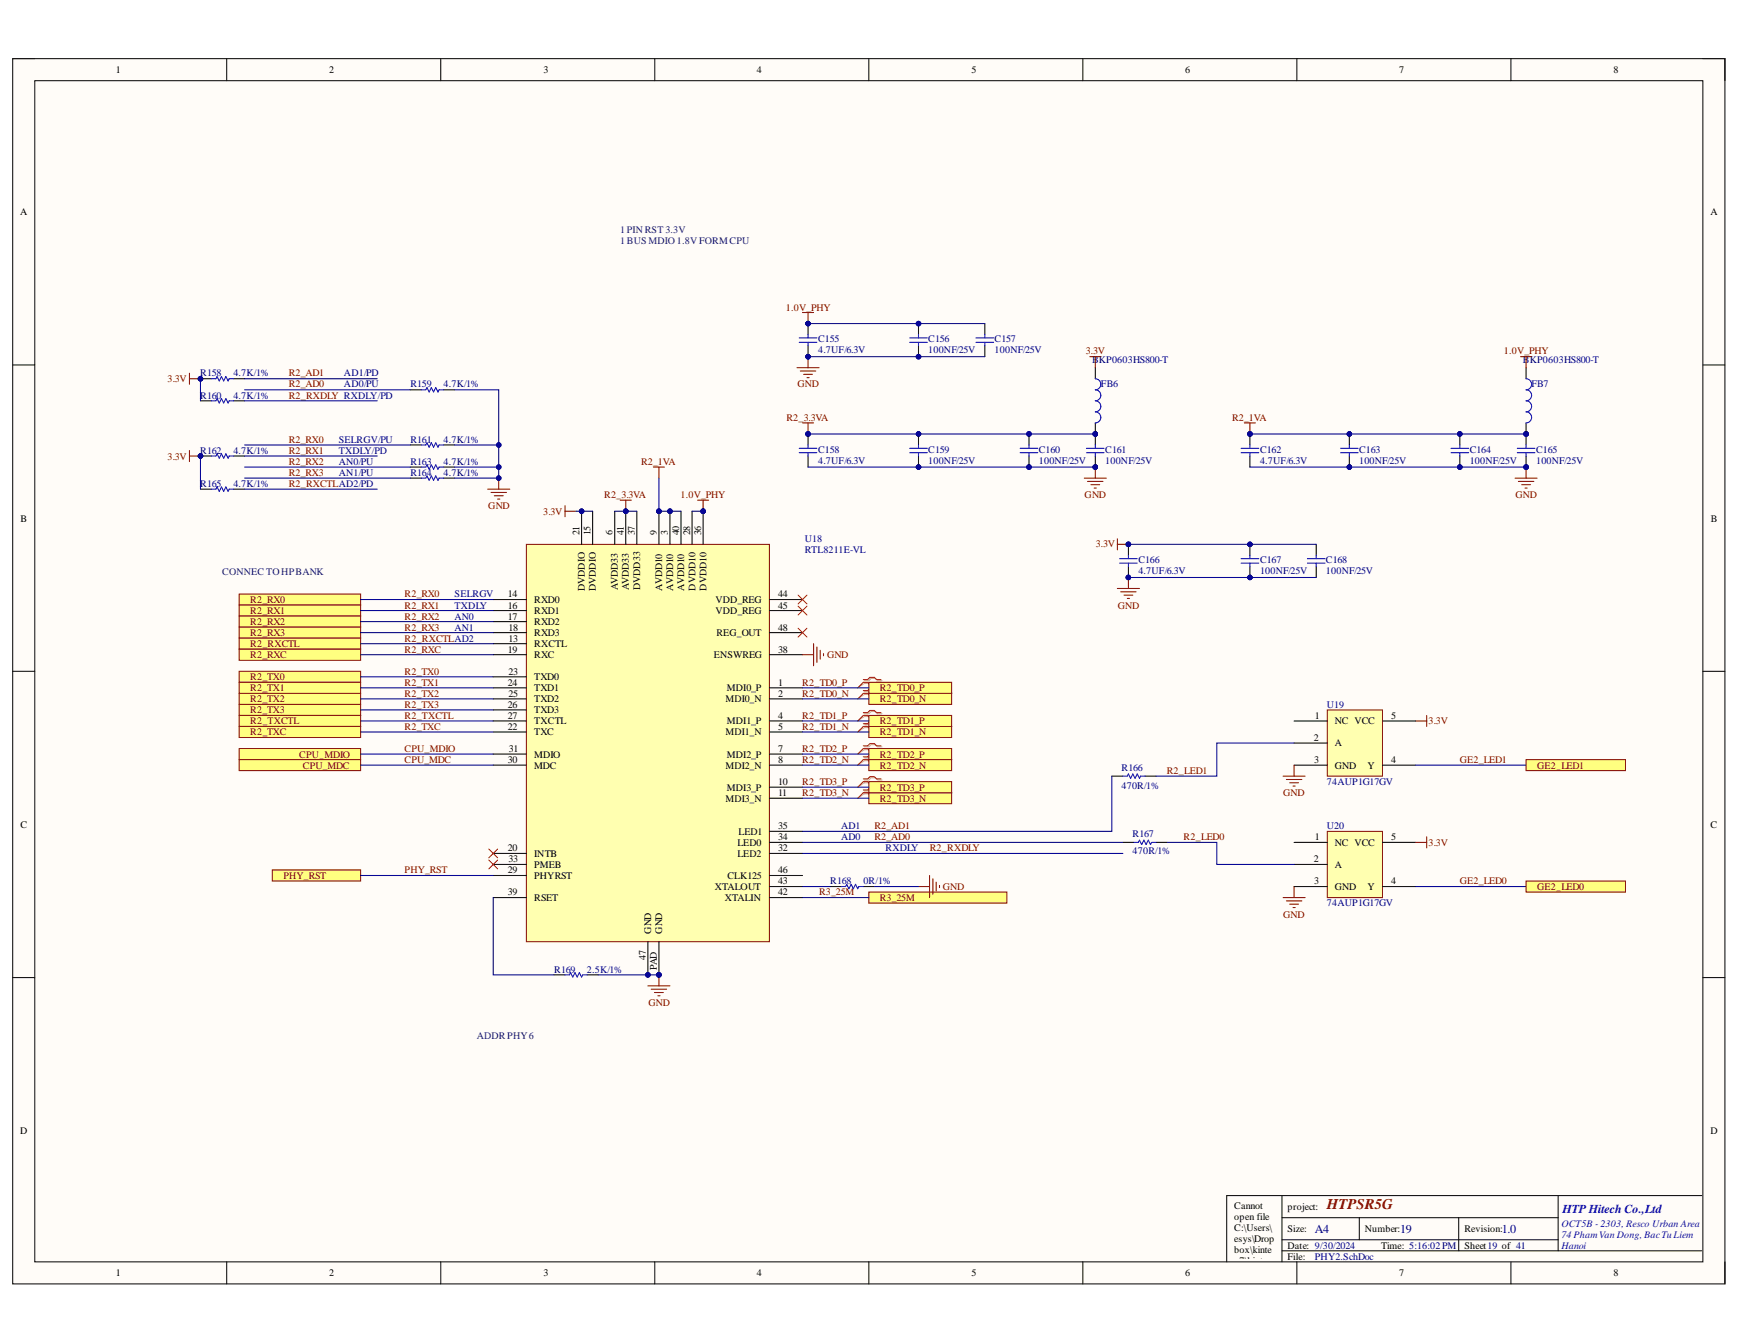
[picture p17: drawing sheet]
<svg xmlns="http://www.w3.org/2000/svg" width="279mm" height="216mm" viewBox="0 0 279 216" stroke-linecap="round" stroke-linejoin="round" font-family="sans-serif">
<defs><g id="words">
<text font-size="2.4" fill="#800000" x="213.1" y="194.2">HTPSR5G</text>
<text font-size="1.9" fill="#00f" x="250.9" y="194.8">HTP Hitech Co.,Ltd</text>
<g font-size="1.9" fill="#000080">
<text x="211.1" y="198">A4</text>
<text x="224.8" y="198">19</text>
<text x="241.2" y="198">1.0</text>
</g>
<g font-size="1.6">
<text x="18.6" y="11.8">1</text>
<text x="52.9" y="11.8">2</text>
<text x="87.3" y="11.8">3</text>
<text x="121.6" y="11.8">4</text>
<text x="156" y="11.8">5</text>
<text x="190.3" y="11.8">6</text>
<text x="224.7" y="11.8">7</text>
<text x="259.1" y="11.8">8</text>
<text x="3.2" y="34.6">A</text>
<text x="274.7" y="34.6">A</text>
<text x="3.3" y="83.8">B</text>
<text x="274.7" y="83.8">B</text>
<text x="93" y="86" transform="rotate(-90 93 86)">21</text>
<text x="94.8" y="86" transform="rotate(-90 94.8 86)">15</text>
<text x="98.4" y="86" transform="rotate(-90 98.4 86)">6</text>
<text x="100.2" y="86" transform="rotate(-90 100.2 86)">41</text>
<text x="101.9" y="86" transform="rotate(-90 101.9 86)">37</text>
<text x="105.5" y="86" transform="rotate(-90 105.5 86)">9</text>
<text x="107.3" y="86" transform="rotate(-90 107.3 86)">3</text>
<text x="109" y="86" transform="rotate(-90 109 86)">40</text>
<text x="110.8" y="86" transform="rotate(-90 110.8 86)">28</text>
<text x="112.6" y="86" transform="rotate(-90 112.6 86)">36</text>
<text x="81.5" y="96">14</text>
<text x="93.9" y="95" transform="rotate(-90 93.9 95)">DVDDIO</text>
<text x="95.7" y="95" transform="rotate(-90 95.7 95)">DVDDIO</text>
<text x="99.2" y="94.8" transform="rotate(-90 99.2 94.8)">AVDD33</text>
<text x="101" y="94.8" transform="rotate(-90 101 94.8)">AVDD33</text>
<text x="102.8" y="94.8" transform="rotate(-90 102.8 94.8)">DVDD33</text>
<text x="106.3" y="94.9" transform="rotate(-90 106.3 94.9)">AVDD10</text>
<text x="108.1" y="94.9" transform="rotate(-90 108.1 94.9)">AVDD10</text>
<text x="109.9" y="94.9" transform="rotate(-90 109.9 94.9)">AVDD10</text>
<text x="111.7" y="94.9" transform="rotate(-90 111.7 94.9)">DVDD10</text>
<text x="113.4" y="94.9" transform="rotate(-90 113.4 94.9)">DVDD10</text>
<text x="124.9" y="96">44</text>
<text x="81.5" y="97.8">16</text>
<text x="81.5" y="99.5">17</text>
<text x="81.6" y="101.3">18</text>
<text x="85.8" y="96.8">RXD0</text>
<text x="85.8" y="98.6">RXD1</text>
<text x="85.8" y="100.4">RXD2</text>
<text x="114.9" y="96.8">VDD_REG</text>
<text x="114.9" y="98.6">VDD_REG</text>
<text x="124.9" y="101.3">48</text>
<text x="124.9" y="97.8">45</text>
<text x="81.5" y="104.9">19</text>
<text x="81.6" y="103.1">13</text>
<text x="85.8" y="102.2">RXD3</text>
<text x="85.8" y="103.9">RXCTL</text>
<text x="85.8" y="105.7">RXC</text>
<text x="114.6" y="105.7">ENSWREG</text>
<text x="115" y="102.2">REG_OUT</text>
<text x="124.9" y="104.9">38</text>
<text x="81.5" y="110.2">24</text>
<text x="81.5" y="113.7">26</text>
<text x="81.6" y="108.4">23</text>
<text x="81.6" y="112">25</text>
<text x="85.8" y="109.3">TXD0</text>
<text x="85.8" y="111">TXD1</text>
<text x="85.8" y="112.8">TXD2</text>
<text x="116.5" y="112.8">MDI0_N</text>
<text x="116.7" y="111">MDI0_P</text>
<text x="124.9" y="110.2">1</text>
<text x="124.9" y="112">2</text>
<text x="81.5" y="115.4">27</text>
<text x="81.5" y="117.2">22</text>
<text x="85.8" y="114.6">TXD3</text>
<text x="85.8" y="116.4">TXCTL</text>
<text x="85.8" y="118.1">TXC</text>
<text x="116.5" y="118.1">MDI1_N</text>
<text x="116.7" y="116.4">MDI1_P</text>
<text x="124.9" y="115.4">4</text>
<text x="124.9" y="117.2">5</text>
<text x="211" y="119">2</text>
<text x="211.1" y="115.4">1</text>
<text x="214.3" y="116.4">NC VCC</text>
<text x="214.3" y="119.9">A</text>
<text x="223.4" y="115.4">5</text>
<text x="81.5" y="122.5">30</text>
<text x="81.7" y="120.8">31</text>
<text x="85.8" y="121.7">MDIO</text>
<text x="85.8" y="123.5">MDC</text>
<text x="116.5" y="123.5">MDI2_N</text>
<text x="116.7" y="121.7">MDI2_P</text>
<text x="124.9" y="120.8">7</text>
<text x="124.9" y="122.5">8</text>
<text x="211" y="122.5">3</text>
<text x="214.3" y="123.5">GND</text>
<text x="219.6" y="123.5">Y</text>
<text x="223.4" y="122.5">4</text>
<text x="116.5" y="128.8">MDI3_N</text>
<text x="116.7" y="127">MDI3_P</text>
<text x="124.9" y="126.1">10</text>
<text x="124.9" y="127.9">11</text>
<text x="3.3" y="133">C</text>
<text x="81.5" y="136.7">20</text>
<text x="85.8" y="137.7">INTB</text>
<text x="118.4" y="135.9">LED0</text>
<text x="118.4" y="137.7">LED2</text>
<text x="118.6" y="134.1">LED1</text>
<text x="124.9" y="133.2">35</text>
<text x="124.9" y="135">34</text>
<text x="124.9" y="136.7">32</text>
<text x="211.1" y="135">1</text>
<text x="214.3" y="135.9">NC VCC</text>
<text x="223.4" y="135">5</text>
<text x="274.7" y="133">C</text>
<text x="81.5" y="140.3">29</text>
<text x="81.5" y="143.8">39</text>
<text x="81.6" y="138.5">33</text>
<text x="85.8" y="139.4">PMEB</text>
<text x="85.8" y="141.2">PHYRST</text>
<text x="114.8" y="142.9">XTALOUT</text>
<text x="116.8" y="141.2">CLK125</text>
<text x="124.9" y="143.8">42</text>
<text x="124.9" y="142.1">43</text>
<text x="124.9" y="140.3">46</text>
<text x="211" y="138.5">2</text>
<text x="211" y="142.1">3</text>
<text x="214.3" y="139.4">A</text>
<text x="214.3" y="142.9">GND</text>
<text x="219.6" y="142.9">Y</text>
<text x="223.4" y="142.1">4</text>
<text x="85.8" y="144.7">RSET</text>
<text x="116.4" y="144.7">XTALIN</text>
<text x="103.7" y="154.2" transform="rotate(-90 103.7 154.2)">47</text>
<text x="104.5" y="150" transform="rotate(-90 104.5 150)">GND</text>
<text x="105.5" y="155.9" transform="rotate(-90 105.5 155.9)">PAD</text>
<text x="106.3" y="150" transform="rotate(-90 106.3 150)">GND</text>
<text x="3.2" y="182.1">D</text>
<text x="274.7" y="182.1">D</text>
<text x="198.2" y="194.2">Cannot</text>
<text x="198.2" y="196">open file</text>
<text x="198.2" y="197.7">C:\Users\</text>
<text x="206.7" y="194.4">project:</text>
<text x="206.7" y="198">Size:</text>
<text x="219.2" y="198">Number:</text>
<text x="235.2" y="198">Revision:</text>
<text x="198.2" y="199.5">esys\Drop</text>
<text x="198.2" y="201.3">box\kinte</text>
<text x="198.2" y="203">x7\kintex</text>
<text x="206.7" y="200.6">Date: 9/30/2024</text>
<text x="206.7" y="202.4">File:</text>
<text x="221.8" y="200.6">Time: 5:16:02 PM</text>
<text x="235.2" y="200.6">Sheet19 of 41</text>
<text x="18.6" y="205">1</text>
<text x="52.9" y="205">2</text>
<text x="87.3" y="205">3</text>
<text x="121.6" y="205">4</text>
<text x="156" y="205">5</text>
<text x="190.3" y="205">6</text>
<text x="198.2" y="206.6">O.jpg.</text>
<text x="224.7" y="205">7</text>
<text x="259.1" y="205">8</text>
</g>
<g font-size="1.6" fill="#073763">
<text x="99.6" y="37.5">1 PIN RST 3.3V</text>
<text x="99.6" y="39.2">1 BUS MDIO 1.8V FORMCPU</text>
<text x="35.7" y="92.4">CONNEC TO HPBANK</text>
<text x="76.6" y="166.9">ADDR PHY6</text>
</g>
<g font-size="1.6" fill="#800000">
<text x="126.2" y="49.9">1.0V_PHY</text>
<text x="174.3" y="56.9">3.3V</text>
<text x="241.5" y="56.9">1.0V_PHY</text>
<text x="26.9" y="61.4">3.3V</text>
<text x="46.4" y="62.2">R2_AD0</text>
<text x="46.4" y="60.5">R2_AD1</text>
<text x="46.4" y="64">R2_RXDLY RXDLY/PD</text>
<text x="128.1" y="62.2">GND</text>
<text x="46.4" y="71.1">R2_RX0</text>
<text x="126.3" y="67.6">R2_3.3VA</text>
<text x="197.8" y="67.6">R2_1VA</text>
<text x="26.9" y="73.8">3.3V</text>
<text x="46.4" y="72.9">R2_RX1</text>
<text x="46.4" y="74.7">R2_RX2</text>
<text x="46.4" y="76.4">R2_RX3</text>
<text x="102.9" y="74.7">R2_1VA</text>
<text x="46.4" y="78.2">R2_RXCTLAD2/PD</text>
<text x="78.4" y="81.8">GND</text>
<text x="87.2" y="82.7">3.3V</text>
<text x="97" y="80">R2_3.3VA</text>
<text x="109.3" y="80">1.0V_PHY</text>
<text x="174.2" y="80">GND</text>
<text x="243.4" y="80">GND</text>
<text x="175.9" y="87.9">3.3V</text>
<text x="65" y="96">R2_RX0</text>
<text x="40.2" y="96.8">R2_RX0</text>
<text x="40.2" y="98.6">R2_RX1</text>
<text x="40.2" y="100.4">R2_RX2</text>
<text x="65" y="97.8">R2_RX1</text>
<text x="65" y="99.5">R2_RX2</text>
<text x="65" y="101.3">R2_RX3</text>
<text x="179.5" y="97.8">GND</text>
<text x="40.2" y="102.2">R2_RX3</text>
<text x="40.2" y="103.9">R2_RXCTL</text>
<text x="40.2" y="105.7">R2_RXC</text>
<text x="65" y="103.1">R2_RXCTLAD2</text>
<text x="65" y="104.9">R2_RXC</text>
<text x="132.8" y="105.7">GND</text>
<text x="40.2" y="109.3">R2_TX0</text>
<text x="40.2" y="111">R2_TX1</text>
<text x="40.2" y="112.8">R2_TX2</text>
<text x="65" y="108.4">R2_TX0</text>
<text x="65" y="110.2">R2_TX1</text>
<text x="65" y="112">R2_TX2</text>
<text x="65" y="113.7">R2_TX3</text>
<text x="128.8" y="110.2">R2_TD0_P</text>
<text x="128.8" y="112">R2_TD0_N</text>
<text x="141.3" y="111">R2_TD0_P</text>
<text x="141.3" y="112.8">R2_TD0_N</text>
<text x="40.2" y="114.6">R2_TX3</text>
<text x="40.2" y="116.4">R2_TXCTL</text>
<text x="40.2" y="118.1">R2_TXC</text>
<text x="65" y="115.4">R2_TXCTL</text>
<text x="65" y="117.2">R2_TXC</text>
<text x="128.8" y="117.2">R2_TD1_N</text>
<text x="128.8" y="115.4">R2_TD1_P</text>
<text x="141.3" y="118.1">R2_TD1_N</text>
<text x="141.3" y="116.4">R2_TD1_P</text>
<text x="229.4" y="116.4">3.3V</text>
<text x="48" y="121.7">CPU_MDIO</text>
<text x="48.6" y="123.5">CPU_MDC</text>
<text x="65" y="120.8">CPU_MDIO</text>
<text x="65" y="122.5">CPU_MDC</text>
<text x="128.8" y="120.8">R2_TD2_P</text>
<text x="128.8" y="122.5">R2_TD2_N</text>
<text x="141.3" y="121.7">R2_TD2_P</text>
<text x="141.3" y="123.5">R2_TD2_N</text>
<text x="187.4" y="124.3">R2_LED1</text>
<text x="234.4" y="122.5">GE2_LED1</text>
<text x="246.8" y="123.5">GE2_LED1</text>
<text x="128.8" y="127.9">R2_TD3_N</text>
<text x="128.8" y="126.1">R2_TD3_P</text>
<text x="141.3" y="128.8">R2_TD3_N</text>
<text x="141.3" y="127">R2_TD3_P</text>
<text x="206.1" y="127.9">GND</text>
<text x="140.4" y="135">R2_AD0</text>
<text x="140.4" y="133.2">R2_AD1</text>
<text x="149.3" y="136.7">R2_RXDLY</text>
<text x="190.1" y="135">R2_LED0</text>
<text x="229.4" y="135.9">3.3V</text>
<text x="45.5" y="141.2">PHY_RST</text>
<text x="65" y="140.3">PHY_RST</text>
<text x="131.5" y="143.8">R3_25M</text>
<text x="151.4" y="142.9">GND</text>
<text x="234.4" y="142.1">GE2_LED0</text>
<text x="246.8" y="142.9">GE2_LED0</text>
<text x="141.3" y="144.7">R3_25M</text>
<text x="206.1" y="147.4">GND</text>
<text x="104.1" y="161.6">GND</text>
</g>
<g font-size="1.6" fill="#000080">
<text x="131.4" y="56.7">4.7UF/6.3V</text>
<text x="131.4" y="55">C155</text>
<text x="149" y="56.7">100NF/25V</text>
<text x="149" y="55">C156</text>
<text x="159.7" y="56.7">100NF/25V</text>
<text x="159.7" y="55">C157</text>
<text x="175.3" y="58.4">BKP0603HS800-T</text>
<text x="244.5" y="58.4">BKP0603HS800-T</text>
<text x="32.1" y="60.5">R158</text>
<text x="32.1" y="64">R160</text>
<text x="37.5" y="60.5">4.7K/1%</text>
<text x="37.5" y="64">4.7K/1%</text>
<text x="55.2" y="62.2">AD0/PU</text>
<text x="55.2" y="60.5">AD1/PD</text>
<text x="65.9" y="62.2">R159</text>
<text x="71.2" y="62.2">4.7K/1%</text>
<text x="176.8" y="62.2">FB6</text>
<text x="245.9" y="62.2">FB7</text>
<text x="54.4" y="71.1">SELRGV/PU</text>
<text x="65.9" y="71.1">R161</text>
<text x="71.2" y="71.1">4.7K/1%</text>
<text x="32.1" y="72.9">R162</text>
<text x="37.5" y="72.9">4.7K/1%</text>
<text x="54.4" y="72.9">TXDLY/PD</text>
<text x="54.4" y="74.7">AN0/PU</text>
<text x="54.4" y="76.4">AN1/PU</text>
<text x="65.9" y="74.7">R163</text>
<text x="65.9" y="76.4">R164</text>
<text x="71.2" y="74.7">4.7K/1%</text>
<text x="71.2" y="76.4">4.7K/1%</text>
<text x="131.4" y="74.5">4.7UF/6.3V</text>
<text x="131.4" y="72.7">C158</text>
<text x="149" y="74.5">100NF/25V</text>
<text x="149" y="72.7">C159</text>
<text x="166.8" y="74.5">100NF/25V</text>
<text x="166.8" y="72.7">C160</text>
<text x="177.5" y="74.5">100NF/25V</text>
<text x="177.5" y="72.7">C161</text>
<text x="202.3" y="74.5">4.7UF/6.3V</text>
<text x="202.3" y="72.7">C162</text>
<text x="218.2" y="74.5">100NF/25V</text>
<text x="218.2" y="72.7">C163</text>
<text x="236" y="74.5">100NF/25V</text>
<text x="236" y="72.7">C164</text>
<text x="246.7" y="74.5">100NF/25V</text>
<text x="246.7" y="72.7">C165</text>
<text x="32.1" y="78.2">R165</text>
<text x="37.5" y="78.2">4.7K/1%</text>
<text x="129.2" y="87.1">U18</text>
<text x="129.2" y="88.9">RTL8211E-VL</text>
<text x="73" y="96">SELRGV</text>
<text x="182.8" y="92.3">4.7UF/6.3V</text>
<text x="182.8" y="90.5">C166</text>
<text x="202.3" y="92.3">100NF/25V</text>
<text x="202.3" y="90.5">C167</text>
<text x="212.9" y="92.3">100NF/25V</text>
<text x="212.9" y="90.5">C168</text>
<text x="73" y="97.8">TXDLY</text>
<text x="73" y="99.5">AN0</text>
<text x="73" y="101.3">AN1</text>
<text x="213.1" y="113.7">U19</text>
<text x="180.1" y="123.8">R166</text>
<text x="180.1" y="126.7">470R/1%</text>
<text x="213.1" y="126.1">74AUP1G17GV</text>
<text x="135.1" y="135">AD0</text>
<text x="135.1" y="133.2">AD1</text>
<text x="142.2" y="136.7">RXDLY</text>
<text x="181.9" y="137.2">470R/1%</text>
<text x="181.9" y="134.5">R167</text>
<text x="213.1" y="133.2">U20</text>
<text x="133.3" y="142.1">R168</text>
<text x="138.6" y="142.1">0R/1%</text>
<text x="213.1" y="145.6">74AUP1G17GV</text>
<text x="89" y="156.3">R169</text>
<text x="94.2" y="156.3">2.5K/1%</text>
<text x="211.1" y="202.4">PHY2.SchDoc</text>
</g>
<g font-size="1.6" fill="#00f">
<text x="250.7" y="197">OCT5B - 2303, Resco Urban Area</text>
<text x="250.7" y="198.8">74 Pham Van Dong,BacTu Liem</text>
<text x="250.7" y="200.6">Hanoi</text>
</g>
</g></defs>
<path d="M2 9.4h275v196.8h-275z" fill-rule="evenodd" fill="#fffcf8"/>
<path d="M2 9.4h275v196.8h-275z" fill="none" stroke="#000" stroke-width=".16"/>
<path d="M5.6 13h267.8v189.7h-267.8z" fill-rule="evenodd" fill="#fffcf8"/>
<g fill="none" stroke="#000" stroke-width=".16">
<path d="M2 9.4h3.6M5.6 13h267.8v189.7h-267.8zM36.4 9.4v3.6M70.8 9.4v3.6M105.1 9.4v3.6M139.5 9.4v3.6M173.9 9.4v3.6M208.2 9.4v3.6M242.6 9.4v3.6M273.4 9.4h3.6v3.6M2 58.6h3.6M273.4 58.6h3.6"/>
<path d="M2 107.8h3.6M273.4 107.8h3.6M2 157h3.6M273.4 157h3.6M36.4 202.7v3.5M70.8 202.7v3.5M105.1 202.7v3.5M139.5 202.7v3.5M173.9 202.7v3.5M208.2 202.7v3.5M242.6 202.7v3.5M277 202.7v3.5"/>
</g>
<circle cx="104" cy="156.6" r=".35" fill="#000080"/>
<circle cx="104" cy="156.6" r=".35" fill="none" stroke="#000080" stroke-width=".16"/>
<circle cx="105.8" cy="156.6" r=".36" fill="#000080"/>
<circle cx="105.8" cy="156.6" r=".36" fill="none" stroke="#000080" stroke-width=".16"/>
<circle cx="100.5" cy="82.1" r=".35" fill="#000080"/>
<circle cx="100.5" cy="82.1" r=".35" fill="none" stroke="#000080" stroke-width=".16"/>
<circle cx="105.8" cy="82.1" r=".36" fill="#000080"/>
<circle cx="105.8" cy="82.1" r=".36" fill="none" stroke="#000080" stroke-width=".16"/>
<circle cx="107.6" cy="82.1" r=".35" fill="#000080"/>
<circle cx="107.6" cy="82.1" r=".35" fill="none" stroke="#000080" stroke-width=".16"/>
<circle cx="93.4" cy="82.1" r=".35" fill="#000080"/>
<circle cx="93.4" cy="82.1" r=".35" fill="none" stroke="#000080" stroke-width=".16"/>
<circle cx="112.9" cy="82.1" r=".35" fill="#000080"/>
<circle cx="112.9" cy="82.1" r=".35" fill="none" stroke="#000080" stroke-width=".16"/>
<path d="M84.5 87.4h39v63.9h-39z" fill-rule="evenodd" fill="#ffffb0"/>
<path d="M84.5 87.4h39v63.9h-39z" fill="none" stroke="#800000" stroke-width=".16"/>
<g fill="none" stroke="#000" stroke-width=".17">
<path d="M79.2 96.3h5.3M79.2 98.1h5.3M79.2 99.9h5.3M79.2 101.6h5.3M79.2 103.4h5.3M79.2 105.2h5.3M79.2 108.7h5.3M79.2 110.5h5.3M79.2 112.3h5.3M79.2 114h5.3M79.2 115.8h5.3M79.2 117.6h5.3"/>
<path d="M123.5 105.2h5.4M79.2 121.1h5.3M79.2 122.9h5.3M79.2 137.1h5.3M79.2 138.9h5.3M79.2 140.6h5.3M104 151.3v5.3M123.5 140.6h5.4M123.5 144.2h5.4M123.5 142.4h5.4"/>
</g>
<circle cx="104" cy="156.6" r=".35" fill="#000080"/>
<circle cx="104" cy="156.6" r=".35" fill="none" stroke="#000080" stroke-width=".16"/>
<path d="M105.8 151.3v5.3" fill="none" stroke="#000" stroke-width=".17"/>
<circle cx="105.8" cy="156.6" r=".36" fill="#000080"/>
<circle cx="105.8" cy="156.6" r=".36" fill="none" stroke="#000080" stroke-width=".16"/>
<g fill="none" stroke="#000" stroke-width=".17">
<path d="M98.7 82.1v5.3M100.5 82.1v5.3M123.5 96.3h5.4M123.5 98.1h5.4M123.5 101.6h5.4M123.5 110.5h5.4M123.5 112.3h5.4M123.5 115.8h5.4M123.5 117.6h5.4M123.5 133.5h5.4M123.5 135.3h5.4M123.5 137.1h5.4"/>
<path d="M123.5 121.1h5.4M123.5 122.9h5.4M123.5 126.5h5.4M123.5 128.2h5.4M79.2 144.2h5.3"/>
</g>
<circle cx="100.5" cy="82.1" r=".35" fill="#000080"/>
<circle cx="100.5" cy="82.1" r=".35" fill="none" stroke="#000080" stroke-width=".16"/>
<path d="M105.8 82.1v5.3" fill="none" stroke="#000" stroke-width=".17"/>
<circle cx="105.8" cy="82.1" r=".36" fill="#000080"/>
<circle cx="105.8" cy="82.1" r=".36" fill="none" stroke="#000080" stroke-width=".16"/>
<path d="M107.6 82.1v5.3" fill="none" stroke="#000" stroke-width=".17"/>
<circle cx="107.6" cy="82.1" r=".35" fill="#000080"/>
<circle cx="107.6" cy="82.1" r=".35" fill="none" stroke="#000080" stroke-width=".16"/>
<path d="M93.4 82.1v5.3M95.2 82.1v5.3M109.4 82.1v5.3" fill="none" stroke="#000" stroke-width=".17"/>
<circle cx="93.4" cy="82.1" r=".35" fill="#000080"/>
<circle cx="93.4" cy="82.1" r=".35" fill="none" stroke="#000080" stroke-width=".16"/>
<path d="M111.1 82.1v5.3M112.9 82.1v5.3" fill="none" stroke="#000" stroke-width=".17"/>
<circle cx="112.9" cy="82.1" r=".35" fill="#000080"/>
<circle cx="112.9" cy="82.1" r=".35" fill="none" stroke="#000080" stroke-width=".16"/>
<path d="M102.3 82.1v5.3" fill="none" stroke="#000" stroke-width=".17"/>
<path d="M104 158.4h3.6M104.6 158.9h2.4M105.1 159.4h1.4M105.6 160h.4M105.8 156.6v1.8" fill="none" stroke="#800000" stroke-width=".17"/>
<circle cx="105.8" cy="156.6" r=".36" fill="#000080"/>
<circle cx="105.8" cy="156.6" r=".36" fill="none" stroke="#000080" stroke-width=".16"/>
<path d="M128.2 95.6l1.4 1.4M128.2 97.4l1.4 1.4M129.6 95.6l-1.4 1.4M129.6 97.4l-1.4 1.4M128.2 100.9l1.4 1.4M129.6 100.9l-1.4 1.4M78.5 138.2l1.4 1.4M79.9 138.2l-1.4 1.4" fill="none" stroke="#f00" stroke-width=".16"/>
<path d="M99.6 80.3h1.8M100.5 80.3v1.8M128.9 105.2h1.7M130.6 103.4v3.5M131.2 103.9v2.5M131.7 104.5v1.4M132.2 105v.4" fill="none" stroke="#800000" stroke-width=".17"/>
<circle cx="100.5" cy="82.1" r=".35" fill="#000080"/>
<circle cx="100.5" cy="82.1" r=".35" fill="none" stroke="#000080" stroke-width=".16"/>
<path d="M38.4 95.4h19.5v1.8h-19.5z" fill-rule="evenodd" fill="#ffff80"/>
<path d="M38.4 95.4h19.5v1.8h-19.5z" fill="none" stroke="#800000" stroke-width=".16"/>
<path d="M38.4 97.2h19.5v1.8h-19.5z" fill-rule="evenodd" fill="#ffff80"/>
<path d="M38.4 97.2h19.5v1.8h-19.5z" fill="none" stroke="#800000" stroke-width=".16"/>
<path d="M38.4 99h19.5v1.7h-19.5z" fill-rule="evenodd" fill="#ffff80"/>
<path d="M38.4 99h19.5v1.7h-19.5z" fill="none" stroke="#800000" stroke-width=".16"/>
<path d="M38.4 100.7h19.5v1.8h-19.5z" fill-rule="evenodd" fill="#ffff80"/>
<path d="M38.4 100.7h19.5v1.8h-19.5z" fill="none" stroke="#800000" stroke-width=".16"/>
<path d="M38.4 102.5h19.5v1.8h-19.5z" fill-rule="evenodd" fill="#ffff80"/>
<path d="M38.4 102.5h19.5v1.8h-19.5z" fill="none" stroke="#800000" stroke-width=".16"/>
<path d="M38.4 104.3h19.5v1.8h-19.5z" fill-rule="evenodd" fill="#ffff80"/>
<path d="M38.4 104.3h19.5v1.8h-19.5z" fill="none" stroke="#800000" stroke-width=".16"/>
<path d="M38.4 107.8h19.5v1.8h-19.5z" fill-rule="evenodd" fill="#ffff80"/>
<path d="M38.4 107.8h19.5v1.8h-19.5z" fill="none" stroke="#800000" stroke-width=".16"/>
<path d="M38.4 109.6h19.5v1.8h-19.5z" fill-rule="evenodd" fill="#ffff80"/>
<path d="M38.4 109.6h19.5v1.8h-19.5z" fill="none" stroke="#800000" stroke-width=".16"/>
<path d="M38.4 111.4h19.5v1.8h-19.5z" fill-rule="evenodd" fill="#ffff80"/>
<path d="M38.4 111.4h19.5v1.8h-19.5z" fill="none" stroke="#800000" stroke-width=".16"/>
<path d="M38.4 113.2h19.5v1.7h-19.5z" fill-rule="evenodd" fill="#ffff80"/>
<path d="M38.4 113.2h19.5v1.7h-19.5z" fill="none" stroke="#800000" stroke-width=".16"/>
<path d="M38.4 114.9h19.5v1.8h-19.5z" fill-rule="evenodd" fill="#ffff80"/>
<path d="M38.4 114.9h19.5v1.8h-19.5z" fill="none" stroke="#800000" stroke-width=".16"/>
<path d="M38.4 116.7h19.5v1.8h-19.5z" fill-rule="evenodd" fill="#ffff80"/>
<path d="M38.4 116.7h19.5v1.8h-19.5z" fill="none" stroke="#800000" stroke-width=".16"/>
<g fill="none" stroke="#d0a19e" stroke-width=".17">
<path d="M138.8 109.3h.7l.4-.3h.7l.3 .3h.7M138.8 109.8h.7l.4 .3h.7l.3-.3h.7M138.8 111.1h.7l.4-.3h.7l.3 .3h.7M138.8 111.6h.7l.4 .3h.7l.3-.3h.7M138.8 114.7h.7l.4-.4h.7l.3 .4h.7M138.8 115.1h.7l.4 .4h.7l.3-.4h.7M138.8 116.4h.7l.4-.3h.7l.3 .3h.7M138.8 116.9h.7l.4 .3h.7l.3-.3h.7M138.8 120h.7l.4-.4h.7l.3 .4h.7M138.8 120.4h.7l.4 .4h.7l.3-.4h.7M138.8 121.8h.7l.4-.4h.7l.3 .4h.7M138.8 122.2h.7l.4 .4h.7l.3-.4h.7"/>
<path d="M138.8 125.3h.7l.4-.4h.7l.3 .4h.7M138.8 125.7h.7l.4 .4h.7l.3-.4h.7M138.8 127.1h.7l.4-.4h.7l.3 .4h.7M138.8 127.5h.7l.4 .4h.7l.3-.4h.7"/>
</g>
<path d="M138.8 109.8l-1.1 .7M138.8 111.6l-1.1 .7M138.8 115.1l-1.1 .7M138.8 116.9l-1.1 .7M138.8 120.4l-1.1 .7M138.8 122.2l-1.1 .7M138.8 125.7l-1.1 .8M138.8 127.5l-1.1 .7" fill="none" stroke="#d0a19e" stroke-width=".16"/>
<g fill="none" stroke="#f00" stroke-width=".17">
<path d="M138.6 109.2h.7l.4-.4h.7l.3 .4h.8M138.6 109.6h.7l.4 .4h.7l.3-.4h.8M138.6 110.9h.7l.4-.3h.7l.3 .3h.8M138.6 111.4h.7l.4 .3h.7l.3-.3h.8M138.6 114.5h.7l.4-.4h.7l.3 .4h.8M138.6 114.9h.7l.4 .4h.7l.3-.4h.8M138.6 116.3h.7l.4-.4h.7l.3 .4h.8M138.6 116.7h.7l.4 .4h.7l.3-.4h.8M138.6 119.8h.7l.4-.4h.7l.3 .4h.8M138.6 120.2h.7l.4 .4h.7l.3-.4h.8M138.6 121.6h.7l.4-.4h.7l.3 .4h.8M138.6 122h.7l.4 .4h.7l.3-.4h.8"/>
<path d="M138.6 125.1h.7l.4-.3h.7l.3 .3h.8M138.6 125.6h.7l.4 .3h.7l.3-.3h.8M138.6 126.9h.7l.4-.4h.7l.3 .4h.8M138.6 127.3h.7l.4 .4h.7l.3-.4h.8"/>
</g>
<path d="M138.6 109.6l-.9 .9M138.6 111.4l-.9 .9M138.6 114.9l-.9 .9M138.6 116.7l-.9 .9M78.5 136.4l1.4 1.4M79.9 136.4l-1.4 1.4M138.6 120.2l-.9 .9M138.6 122l-.9 .9M138.6 125.6l-.9 .9M138.6 127.3l-.9 .9" fill="none" stroke="#f00" stroke-width=".16"/>
<path d="M178.5 124.7h1.8M180.3 135.3h1.8M183.9 124.7h1.7M185.6 135.3h1.8M89 156.6h1.7M94.3 156.6h1.7" fill="none" stroke="#000" stroke-width=".17"/>
<path d="M180.3 124.7h.7l.2-.4 .3 .7 .4-.7 .4 .7 .3-.7 .4 .7 .1-.3h.8M182.1 135.3h.7l.2-.3 .3 .7 .4-.7 .3 .7 .4-.7 .3 .7 .2-.4h.7M90.7 156.6h.7l.2-.4 .4 .8 .3-.8 .4 .8 .3-.8 .4 .8 .2-.4h.7" fill="none" stroke="#00f" stroke-width=".17"/>
<circle cx="200.7" cy="92.8" r=".35" fill="#000080"/>
<circle cx="200.7" cy="92.8" r=".35" fill="none" stroke="#000080" stroke-width=".16"/>
<circle cx="200.7" cy="87.4" r=".35" fill="#000080"/>
<circle cx="200.7" cy="87.4" r=".35" fill="none" stroke="#000080" stroke-width=".16"/>
<path d="M200.7 91v1.8" fill="none" stroke="#000" stroke-width=".17"/>
<circle cx="200.7" cy="92.8" r=".35" fill="#000080"/>
<circle cx="200.7" cy="92.8" r=".35" fill="none" stroke="#000080" stroke-width=".16"/>
<path d="M200.7 87.4v1.8" fill="none" stroke="#000" stroke-width=".17"/>
<circle cx="200.7" cy="87.4" r=".35" fill="#000080"/>
<circle cx="200.7" cy="87.4" r=".35" fill="none" stroke="#000080" stroke-width=".16"/>
<path d="M199.3 89.7h2.8M199.3 90.5h2.8M200.7 89.2v.5M200.7 90.5v.5M209.9 89.7h2.9M209.9 90.5h2.9M211.4 89.2v.5M211.4 90.5v.5" fill="none" stroke="#00f" stroke-width=".17"/>
<path d="M211.4 87.4v1.8M211.4 91v1.8" fill="none" stroke="#000" stroke-width=".17"/>
<path d="M179.4 94.5h3.6M180 95.1h2.4M180.5 95.6h1.4M181 96.1h.4M181.2 92.8v1.7" fill="none" stroke="#800000" stroke-width=".17"/>
<circle cx="181.2" cy="92.8" r=".35" fill="#000080"/>
<circle cx="181.2" cy="92.8" r=".35" fill="none" stroke="#000080" stroke-width=".16"/>
<path d="M128.9 67.9h1.7M129.8 67.9v1.8" fill="none" stroke="#800000" stroke-width=".17"/>
<circle cx="129.8" cy="69.7" r=".35" fill="#000080"/>
<circle cx="129.8" cy="69.7" r=".35" fill="none" stroke="#000080" stroke-width=".16"/>
<circle cx="165.2" cy="75" r=".36" fill="#000080"/>
<circle cx="165.2" cy="75" r=".36" fill="none" stroke="#000080" stroke-width=".16"/>
<circle cx="165.2" cy="69.7" r=".35" fill="#000080"/>
<circle cx="165.2" cy="69.7" r=".35" fill="none" stroke="#000080" stroke-width=".16"/>
<path d="M165.2 73.3v1.7" fill="none" stroke="#000" stroke-width=".17"/>
<circle cx="165.2" cy="75" r=".36" fill="#000080"/>
<circle cx="165.2" cy="75" r=".36" fill="none" stroke="#000080" stroke-width=".16"/>
<path d="M165.2 69.7v1.8" fill="none" stroke="#000" stroke-width=".17"/>
<circle cx="165.2" cy="69.7" r=".35" fill="#000080"/>
<circle cx="165.2" cy="69.7" r=".35" fill="none" stroke="#000080" stroke-width=".16"/>
<path d="M163.8 72h2.8M163.8 72.7h2.8M165.2 71.5v.5M165.2 72.7v.6" fill="none" stroke="#00f" stroke-width=".17"/>
<circle cx="175.9" cy="75" r=".36" fill="#000080"/>
<circle cx="175.9" cy="75" r=".36" fill="none" stroke="#000080" stroke-width=".16"/>
<circle cx="175.9" cy="69.7" r=".35" fill="#000080"/>
<circle cx="175.9" cy="69.7" r=".35" fill="none" stroke="#000080" stroke-width=".16"/>
<path d="M175.9 73.3v1.7" fill="none" stroke="#000" stroke-width=".17"/>
<circle cx="175.9" cy="75" r=".36" fill="#000080"/>
<circle cx="175.9" cy="75" r=".36" fill="none" stroke="#000080" stroke-width=".16"/>
<path d="M175.9 69.7v1.8" fill="none" stroke="#000" stroke-width=".17"/>
<circle cx="175.9" cy="69.7" r=".35" fill="#000080"/>
<circle cx="175.9" cy="69.7" r=".35" fill="none" stroke="#000080" stroke-width=".16"/>
<path d="M174.4 72h2.9M174.4 72.7h2.9M175.9 71.5v.5M175.9 72.7v.6" fill="none" stroke="#00f" stroke-width=".17"/>
<path d="M174.1 76.8h3.5M174.6 77.3h2.5M175.2 77.9h1.4M175.7 78.4h.3M175.9 75v1.8" fill="none" stroke="#800000" stroke-width=".17"/>
<circle cx="175.9" cy="75" r=".36" fill="#000080"/>
<circle cx="175.9" cy="75" r=".36" fill="none" stroke="#000080" stroke-width=".16"/>
<circle cx="147.5" cy="75" r=".36" fill="#000080"/>
<circle cx="147.5" cy="75" r=".36" fill="none" stroke="#000080" stroke-width=".16"/>
<circle cx="147.5" cy="69.7" r=".35" fill="#000080"/>
<circle cx="147.5" cy="69.7" r=".35" fill="none" stroke="#000080" stroke-width=".16"/>
<path d="M147.5 73.3v1.7" fill="none" stroke="#000" stroke-width=".17"/>
<circle cx="147.5" cy="75" r=".36" fill="#000080"/>
<circle cx="147.5" cy="75" r=".36" fill="none" stroke="#000080" stroke-width=".16"/>
<path d="M147.5 69.7v1.8" fill="none" stroke="#000" stroke-width=".17"/>
<circle cx="147.5" cy="69.7" r=".35" fill="#000080"/>
<circle cx="147.5" cy="69.7" r=".35" fill="none" stroke="#000080" stroke-width=".16"/>
<path d="M146.1 72h2.8M146.1 72.7h2.8M147.5 71.5v.5M147.5 72.7v.6" fill="none" stroke="#00f" stroke-width=".17"/>
<circle cx="147.5" cy="57.3" r=".35" fill="#000080"/>
<circle cx="147.5" cy="57.3" r=".35" fill="none" stroke="#000080" stroke-width=".16"/>
<circle cx="147.5" cy="52" r=".35" fill="#000080"/>
<circle cx="147.5" cy="52" r=".35" fill="none" stroke="#000080" stroke-width=".16"/>
<path d="M147.5 55.5v1.8" fill="none" stroke="#000" stroke-width=".17"/>
<circle cx="147.5" cy="57.3" r=".35" fill="#000080"/>
<circle cx="147.5" cy="57.3" r=".35" fill="none" stroke="#000080" stroke-width=".16"/>
<path d="M147.5 52v1.7" fill="none" stroke="#000" stroke-width=".17"/>
<circle cx="147.5" cy="52" r=".35" fill="#000080"/>
<circle cx="147.5" cy="52" r=".35" fill="none" stroke="#000080" stroke-width=".16"/>
<path d="M146.1 54.3h2.8M146.1 55h2.8M147.5 53.7v.6M147.5 55v.5M156.7 54.3h2.9M156.7 55h2.9M158.1 53.7v.6M158.1 55v.5" fill="none" stroke="#00f" stroke-width=".17"/>
<path d="M158.1 52v1.7M158.1 55.5v1.8" fill="none" stroke="#000" stroke-width=".17"/>
<path d="M128 59.1h3.5M128.5 59.6h2.5M129.8 57.3v1.8M129 60.1h1.5M129.6 60.7h.3" fill="none" stroke="#800000" stroke-width=".17"/>
<circle cx="129.8" cy="57.3" r=".35" fill="#000080"/>
<circle cx="129.8" cy="57.3" r=".35" fill="none" stroke="#000080" stroke-width=".16"/>
<circle cx="234.4" cy="75" r=".36" fill="#000080"/>
<circle cx="234.4" cy="75" r=".36" fill="none" stroke="#000080" stroke-width=".16"/>
<circle cx="234.4" cy="69.7" r=".35" fill="#000080"/>
<circle cx="234.4" cy="69.7" r=".35" fill="none" stroke="#000080" stroke-width=".16"/>
<path d="M234.4 73.3v1.7" fill="none" stroke="#000" stroke-width=".17"/>
<circle cx="234.4" cy="75" r=".36" fill="#000080"/>
<circle cx="234.4" cy="75" r=".36" fill="none" stroke="#000080" stroke-width=".16"/>
<path d="M234.4 69.7v1.8" fill="none" stroke="#000" stroke-width=".17"/>
<circle cx="234.4" cy="69.7" r=".35" fill="#000080"/>
<circle cx="234.4" cy="69.7" r=".35" fill="none" stroke="#000080" stroke-width=".16"/>
<path d="M233 72h2.8M233 72.7h2.8M234.4 71.5v.5M234.4 72.7v.6" fill="none" stroke="#00f" stroke-width=".17"/>
<circle cx="245.1" cy="75" r=".36" fill="#000080"/>
<circle cx="245.1" cy="75" r=".36" fill="none" stroke="#000080" stroke-width=".16"/>
<circle cx="245.1" cy="69.7" r=".35" fill="#000080"/>
<circle cx="245.1" cy="69.7" r=".35" fill="none" stroke="#000080" stroke-width=".16"/>
<path d="M245 73.3v1.7" fill="none" stroke="#000" stroke-width=".17"/>
<circle cx="245.1" cy="75" r=".36" fill="#000080"/>
<circle cx="245.1" cy="75" r=".36" fill="none" stroke="#000080" stroke-width=".16"/>
<path d="M245 69.7v1.8" fill="none" stroke="#000" stroke-width=".17"/>
<circle cx="245.1" cy="69.7" r=".35" fill="#000080"/>
<circle cx="245.1" cy="69.7" r=".35" fill="none" stroke="#000080" stroke-width=".16"/>
<path d="M243.6 72h2.9M243.6 72.7h2.9M245 71.5v.5M245 72.7v.6" fill="none" stroke="#00f" stroke-width=".17"/>
<path d="M243.3 76.8h3.5M243.8 77.3h2.5M244.3 77.9h1.5M244.9 78.4h.3M245 75v1.8" fill="none" stroke="#800000" stroke-width=".17"/>
<circle cx="245.1" cy="75" r=".36" fill="#000080"/>
<circle cx="245.1" cy="75" r=".36" fill="none" stroke="#000080" stroke-width=".16"/>
<circle cx="216.7" cy="75" r=".36" fill="#000080"/>
<circle cx="216.7" cy="75" r=".36" fill="none" stroke="#000080" stroke-width=".16"/>
<circle cx="216.7" cy="69.7" r=".35" fill="#000080"/>
<circle cx="216.7" cy="69.7" r=".35" fill="none" stroke="#000080" stroke-width=".16"/>
<path d="M216.7 73.3v1.7" fill="none" stroke="#000" stroke-width=".17"/>
<circle cx="216.7" cy="75" r=".36" fill="#000080"/>
<circle cx="216.7" cy="75" r=".36" fill="none" stroke="#000080" stroke-width=".16"/>
<path d="M216.7 69.7v1.8" fill="none" stroke="#000" stroke-width=".17"/>
<circle cx="216.7" cy="69.7" r=".35" fill="#000080"/>
<circle cx="216.7" cy="69.7" r=".35" fill="none" stroke="#000080" stroke-width=".16"/>
<path d="M215.3 72h2.8M215.3 72.7h2.8M216.7 71.5v.5M216.7 72.7v.6" fill="none" stroke="#00f" stroke-width=".17"/>
<path d="M199.8 67.9h1.8M200.7 67.9v1.8" fill="none" stroke="#800000" stroke-width=".17"/>
<circle cx="200.7" cy="69.7" r=".35" fill="#000080"/>
<circle cx="200.7" cy="69.7" r=".35" fill="none" stroke="#000080" stroke-width=".16"/>
<circle cx="129.8" cy="57.3" r=".35" fill="#000080"/>
<circle cx="129.8" cy="57.3" r=".35" fill="none" stroke="#000080" stroke-width=".16"/>
<circle cx="129.8" cy="52" r=".35" fill="#000080"/>
<circle cx="129.8" cy="52" r=".35" fill="none" stroke="#000080" stroke-width=".16"/>
<path d="M129.8 55.5v1.8" fill="none" stroke="#000" stroke-width=".17"/>
<circle cx="129.8" cy="57.3" r=".35" fill="#000080"/>
<circle cx="129.8" cy="57.3" r=".35" fill="none" stroke="#000080" stroke-width=".16"/>
<path d="M129.8 52v1.7" fill="none" stroke="#000" stroke-width=".17"/>
<circle cx="129.8" cy="52" r=".35" fill="#000080"/>
<circle cx="129.8" cy="52" r=".35" fill="none" stroke="#000080" stroke-width=".16"/>
<path d="M128.3 54.3h2.9M128.3 55h2.9M129.8 53.7v.6M129.8 55v.5" fill="none" stroke="#00f" stroke-width=".17"/>
<circle cx="129.8" cy="69.7" r=".35" fill="#000080"/>
<circle cx="129.8" cy="69.7" r=".35" fill="none" stroke="#000080" stroke-width=".16"/>
<path d="M129.8 69.7v1.8M129.8 73.3v1.7" fill="none" stroke="#000" stroke-width=".17"/>
<circle cx="129.8" cy="69.7" r=".35" fill="#000080"/>
<circle cx="129.8" cy="69.7" r=".35" fill="none" stroke="#000080" stroke-width=".16"/>
<path d="M128.3 72h2.9M128.3 72.7h2.9M129.8 71.5v.5M129.8 72.7v.6" fill="none" stroke="#00f" stroke-width=".17"/>
<circle cx="200.7" cy="69.7" r=".35" fill="#000080"/>
<circle cx="200.7" cy="69.7" r=".35" fill="none" stroke="#000080" stroke-width=".16"/>
<path d="M200.7 69.7v1.8M200.7 73.3v1.7" fill="none" stroke="#000" stroke-width=".17"/>
<circle cx="200.7" cy="69.7" r=".35" fill="#000080"/>
<circle cx="200.7" cy="69.7" r=".35" fill="none" stroke="#000080" stroke-width=".16"/>
<path d="M199.3 72h2.8M199.3 72.7h2.8M200.7 71.5v.5M200.7 72.7v.6" fill="none" stroke="#00f" stroke-width=".17"/>
<circle cx="181.2" cy="92.8" r=".35" fill="#000080"/>
<circle cx="181.2" cy="92.8" r=".35" fill="none" stroke="#000080" stroke-width=".16"/>
<circle cx="181.2" cy="87.4" r=".35" fill="#000080"/>
<circle cx="181.2" cy="87.4" r=".35" fill="none" stroke="#000080" stroke-width=".16"/>
<path d="M181.2 91v1.8" fill="none" stroke="#000" stroke-width=".17"/>
<circle cx="181.2" cy="92.8" r=".35" fill="#000080"/>
<circle cx="181.2" cy="92.8" r=".35" fill="none" stroke="#000080" stroke-width=".16"/>
<path d="M181.2 87.4v1.8" fill="none" stroke="#000" stroke-width=".17"/>
<circle cx="181.2" cy="87.4" r=".35" fill="#000080"/>
<circle cx="181.2" cy="87.4" r=".35" fill="none" stroke="#000080" stroke-width=".16"/>
<path d="M179.8 89.7h2.8M179.8 90.5h2.8M181.2 89.2v.5M181.2 90.5v.5" fill="none" stroke="#00f" stroke-width=".17"/>
<circle cx="175.9" cy="69.7" r=".35" fill="#000080"/>
<circle cx="175.9" cy="69.7" r=".35" fill="none" stroke="#000080" stroke-width=".16"/>
<path d="M175.9 59.1v1.7M175.9 67.9v1.8" fill="none" stroke="#000" stroke-width=".17"/>
<circle cx="175.9" cy="69.7" r=".35" fill="#000080"/>
<circle cx="175.9" cy="69.7" r=".35" fill="none" stroke="#000080" stroke-width=".16"/>
<path d="M175.9 60.8a.89 .89 0 0 1 .9 .9 .89 .89 0 0 1-.9 .9 .88 .88 0 0 1 .9 .9 .88 .88 0 0 1-.9 .9 .89 .89 0 0 1 .9 .9 .89 .89 0 0 1-.9 .9 .89 .89 0 0 1 .9 .9 .89 .89 0 0 1-.9 .8" fill="none" stroke="#00f" stroke-width=".17"/>
<circle cx="245.1" cy="69.7" r=".35" fill="#000080"/>
<circle cx="245.1" cy="69.7" r=".35" fill="none" stroke="#000080" stroke-width=".16"/>
<path d="M245 59.1v1.7M245 67.9v1.8" fill="none" stroke="#000" stroke-width=".17"/>
<circle cx="245.1" cy="69.7" r=".35" fill="#000080"/>
<circle cx="245.1" cy="69.7" r=".35" fill="none" stroke="#000080" stroke-width=".16"/>
<path d="M245 60.8a.89 .89 0 0 1 .9 .9 .89 .89 0 0 1-.9 .9 .88 .88 0 0 1 .9 .9 .88 .88 0 0 1-.9 .9 .89 .89 0 0 1 .9 .9 .89 .89 0 0 1-.9 .9 .89 .89 0 0 1 .9 .9 .89 .89 0 0 1-.9 .8" fill="none" stroke="#00f" stroke-width=".17"/>
<path d="M175 57.3h1.8M175.9 57.3v1.8" fill="none" stroke="#800000" stroke-width=".17"/>
<circle cx="32.2" cy="60.8" r=".35" fill="#000080"/>
<circle cx="32.2" cy="60.8" r=".35" fill="none" stroke="#000080" stroke-width=".16"/>
<path d="M32.2 60.8h1.8" fill="none" stroke="#000" stroke-width=".17"/>
<circle cx="32.2" cy="60.8" r=".35" fill="#000080"/>
<circle cx="32.2" cy="60.8" r=".35" fill="none" stroke="#000080" stroke-width=".16"/>
<path d="M32.2 64.4h1.8M37.5 60.8h1.8M37.5 64.4h1.8M65.9 62.6h1.8M65.9 71.5h1.8M71.2 62.6h1.8M71.2 71.5h1.8" fill="none" stroke="#000" stroke-width=".17"/>
<path d="M34 60.8h.7l.1-.3 .4 .7 .4-.7 .3 .7 .4-.7 .3 .7 .2-.4h.7M34 64.4h.7l.1-.4 .4 .7 .4-.7 .3 .7 .4-.7 .3 .7 .2-.3h.7M67.7 62.6h.7l.2-.3 .3 .7 .4-.7 .3 .7 .4-.7 .3 .7 .2-.4h.7M67.7 71.5h.7l.2-.4 .3 .7 .4-.7 .3 .7 .4-.7 .3 .7 .2-.3h.7" fill="none" stroke="#00f" stroke-width=".17"/>
<circle cx="32.2" cy="73.3" r=".35" fill="#000080"/>
<circle cx="32.2" cy="73.3" r=".35" fill="none" stroke="#000080" stroke-width=".16"/>
<path d="M32.2 73.3h1.8" fill="none" stroke="#000" stroke-width=".17"/>
<circle cx="32.2" cy="73.3" r=".35" fill="#000080"/>
<circle cx="32.2" cy="73.3" r=".35" fill="none" stroke="#000080" stroke-width=".16"/>
<path d="M32.2 78.6h1.8M37.5 73.3h1.8M37.5 78.6h1.8M65.9 75h1.8M65.9 76.8h1.8M71.2 75h1.8M71.2 76.8h1.8" fill="none" stroke="#000" stroke-width=".17"/>
<path d="M34 73.3h.7l.1-.4 .4 .7 .4-.7 .3 .7 .4-.7 .3 .7 .2-.3h.7M34 78.6h.7l.1-.4 .4 .7 .4-.7 .3 .7 .4-.7 .3 .7 .2-.3h.7M67.7 75h.7l.2-.3 .3 .7 .4-.7 .3 .7 .4-.7 .3 .7 .2-.4h.7M67.7 76.8h.7l.2-.4 .3 .8 .4-.8 .3 .8 .4-.8 .3 .8 .2-.4h.7" fill="none" stroke="#00f" stroke-width=".17"/>
<path d="M78.3 78.6h3.6M78.8 79.1h2.5M79.4 79.6h1.4M80.1 76.8v1.8M79.9 80.2h.4" fill="none" stroke="#800000" stroke-width=".17"/>
<circle cx="80.1" cy="76.8" r=".35" fill="#000080"/>
<circle cx="80.1" cy="76.8" r=".35" fill="none" stroke="#000080" stroke-width=".16"/>
<path d="M30.4 60v1.7M30.4 60.8h1.8" fill="none" stroke="#800000" stroke-width=".17"/>
<circle cx="32.2" cy="60.8" r=".35" fill="#000080"/>
<circle cx="32.2" cy="60.8" r=".35" fill="none" stroke="#000080" stroke-width=".16"/>
<path d="M104.9 75h1.8M105.8 75v1.8M112 80.3h1.8M112.9 80.3v1.8" fill="none" stroke="#800000" stroke-width=".17"/>
<circle cx="112.9" cy="82.1" r=".35" fill="#000080"/>
<circle cx="112.9" cy="82.1" r=".35" fill="none" stroke="#000080" stroke-width=".16"/>
<path d="M128.9 50.2h1.7M129.8 50.2v1.8" fill="none" stroke="#800000" stroke-width=".17"/>
<circle cx="129.8" cy="52" r=".35" fill="#000080"/>
<circle cx="129.8" cy="52" r=".35" fill="none" stroke="#000080" stroke-width=".16"/>
<path d="M244.2 57.3h1.7M245 57.3v1.8" fill="none" stroke="#800000" stroke-width=".17"/>
<path d="M139.5 143.3h22.2v1.8h-22.2z" fill-rule="evenodd" fill="#ffff80"/>
<path d="M139.5 143.3h22.2v1.8h-22.2z" fill="none" stroke="#800000" stroke-width=".16"/>
<path d="M133.3 142.4h1.8M138.6 142.4h1.8" fill="none" stroke="#000" stroke-width=".17"/>
<path d="M135.1 142.4h.7l.2-.3 .3 .7 .4-.7 .3 .7 .4-.7 .3 .7 .2-.4h.7" fill="none" stroke="#00f" stroke-width=".17"/>
<path d="M147.5 142.4h1.8M149.3 140.6v3.6M149.8 141.2v2.5M150.3 141.7v1.4M150.9 142.2v.4" fill="none" stroke="#800000" stroke-width=".17"/>
<path d="M139.5 109.6h13.3v1.8h-13.3z" fill-rule="evenodd" fill="#ffff80"/>
<path d="M139.5 109.6h13.3v1.8h-13.3z" fill="none" stroke="#800000" stroke-width=".16"/>
<path d="M139.5 111.4h13.3v1.8h-13.3z" fill-rule="evenodd" fill="#ffff80"/>
<path d="M139.5 111.4h13.3v1.8h-13.3z" fill="none" stroke="#800000" stroke-width=".16"/>
<path d="M139.5 116.7h13.3v1.8h-13.3z" fill-rule="evenodd" fill="#ffff80"/>
<path d="M139.5 116.7h13.3v1.8h-13.3z" fill="none" stroke="#800000" stroke-width=".16"/>
<path d="M139.5 114.9h13.3v1.8h-13.3z" fill-rule="evenodd" fill="#ffff80"/>
<path d="M139.5 114.9h13.3v1.8h-13.3z" fill="none" stroke="#800000" stroke-width=".16"/>
<path d="M139.5 120.2h13.3v1.8h-13.3z" fill-rule="evenodd" fill="#ffff80"/>
<path d="M139.5 120.2h13.3v1.8h-13.3z" fill="none" stroke="#800000" stroke-width=".16"/>
<path d="M139.5 122h13.3v1.8h-13.3z" fill-rule="evenodd" fill="#ffff80"/>
<path d="M139.5 122h13.3v1.8h-13.3z" fill="none" stroke="#800000" stroke-width=".16"/>
<path d="M139.5 127.3h13.3v1.8h-13.3z" fill-rule="evenodd" fill="#ffff80"/>
<path d="M139.5 127.3h13.3v1.8h-13.3z" fill="none" stroke="#800000" stroke-width=".16"/>
<path d="M139.5 125.6h13.3v1.7h-13.3z" fill-rule="evenodd" fill="#ffff80"/>
<path d="M139.5 125.6h13.3v1.7h-13.3z" fill="none" stroke="#800000" stroke-width=".16"/>
<path d="M38.4 120.2h19.5v1.8h-19.5z" fill-rule="evenodd" fill="#ffff80"/>
<path d="M38.4 120.2h19.5v1.8h-19.5z" fill="none" stroke="#800000" stroke-width=".16"/>
<path d="M38.4 122h19.5v1.8h-19.5z" fill-rule="evenodd" fill="#ffff80"/>
<path d="M38.4 122h19.5v1.8h-19.5z" fill="none" stroke="#800000" stroke-width=".16"/>
<path d="M43.7 139.8h14.2v1.7h-14.2z" fill-rule="evenodd" fill="#ffff80"/>
<path d="M43.7 139.8h14.2v1.7h-14.2z" fill="none" stroke="#800000" stroke-width=".16"/>
<path d="M30.4 72.4v1.7M30.4 73.3h1.8" fill="none" stroke="#800000" stroke-width=".17"/>
<circle cx="32.2" cy="73.3" r=".35" fill="#000080"/>
<circle cx="32.2" cy="73.3" r=".35" fill="none" stroke="#000080" stroke-width=".16"/>
<path d="M179.4 86.6v1.7M179.4 87.4h1.8" fill="none" stroke="#800000" stroke-width=".17"/>
<circle cx="181.2" cy="87.4" r=".35" fill="#000080"/>
<circle cx="181.2" cy="87.4" r=".35" fill="none" stroke="#000080" stroke-width=".16"/>
<path d="M90.7 81.2v1.8M90.7 82.1h1.8" fill="none" stroke="#800000" stroke-width=".17"/>
<path d="M205.9 192.1v10.6M205.9 195.6h44.3M205.9 199.2h44.3M218.3 195.6v3.6M234.2 195.6v5.3M250.2 192.1v8.8M273.3 192.1h-76.3v10.6M205.9 200.9h67.4" fill="none" stroke="#000" stroke-width=".16"/>
<path d="M96 156.6h9.8" fill="none" stroke="#000080" stroke-width=".17"/>
<circle cx="104" cy="156.6" r=".35" fill="#000080"/>
<circle cx="104" cy="156.6" r=".35" fill="none" stroke="#000080" stroke-width=".16"/>
<circle cx="105.8" cy="156.6" r=".36" fill="#000080"/>
<circle cx="105.8" cy="156.6" r=".36" fill="none" stroke="#000080" stroke-width=".16"/>
<path d="M98.7 82.1h3.6M79.2 144.2v12.4h9.8" fill="none" stroke="#000080" stroke-width=".17"/>
<circle cx="100.5" cy="82.1" r=".35" fill="#000080"/>
<circle cx="100.5" cy="82.1" r=".35" fill="none" stroke="#000080" stroke-width=".16"/>
<g fill="none" stroke="#000080" stroke-width=".17">
<path d="M57.9 96.3h21.3M57.9 99.9h21.3M57.9 98.1h21.3M111.1 82.1h1.8M57.9 117.6h21.3M57.9 115.8h21.3M57.9 114h21.3M57.9 112.3h21.3M57.9 110.5h21.3M57.9 108.7h21.3M57.9 105.2h21.3M57.9 103.4h21.3"/>
<path d="M57.9 101.6h21.3M128.9 117.6h10.6M128.9 115.8h10.6M128.9 112.3h10.6M128.9 110.5h10.6M128.9 121.1h10.6M128.9 122.9h10.6M128.9 126.5h10.6M128.9 128.2h10.6M128.9 137.1h51.4M128.9 135.3h51.4M178.5 124.7v8.8h-49.6"/>
</g>
<circle cx="112.9" cy="82.1" r=".35" fill="#000080"/>
<circle cx="112.9" cy="82.1" r=".35" fill="none" stroke="#000080" stroke-width=".16"/>
<path d="M105.8 82.1h3.6" fill="none" stroke="#000080" stroke-width=".17"/>
<circle cx="105.8" cy="82.1" r=".36" fill="#000080"/>
<circle cx="105.8" cy="82.1" r=".36" fill="none" stroke="#000080" stroke-width=".16"/>
<circle cx="107.6" cy="82.1" r=".35" fill="#000080"/>
<circle cx="107.6" cy="82.1" r=".35" fill="none" stroke="#000080" stroke-width=".16"/>
<path d="M105.8 76.8v5.3" fill="none" stroke="#000080" stroke-width=".17"/>
<circle cx="105.8" cy="82.1" r=".36" fill="#000080"/>
<circle cx="105.8" cy="82.1" r=".36" fill="none" stroke="#000080" stroke-width=".16"/>
<path d="M181.2 87.4h30.2" fill="none" stroke="#000080" stroke-width=".17"/>
<circle cx="200.7" cy="87.4" r=".35" fill="#000080"/>
<circle cx="200.7" cy="87.4" r=".35" fill="none" stroke="#000080" stroke-width=".16"/>
<circle cx="181.2" cy="87.4" r=".35" fill="#000080"/>
<circle cx="181.2" cy="87.4" r=".35" fill="none" stroke="#000080" stroke-width=".16"/>
<path d="M181.2 92.8h30.2" fill="none" stroke="#000080" stroke-width=".17"/>
<circle cx="200.7" cy="92.8" r=".35" fill="#000080"/>
<circle cx="200.7" cy="92.8" r=".35" fill="none" stroke="#000080" stroke-width=".16"/>
<circle cx="181.2" cy="92.8" r=".35" fill="#000080"/>
<circle cx="181.2" cy="92.8" r=".35" fill="none" stroke="#000080" stroke-width=".16"/>
<path d="M129.8 69.7h46.1" fill="none" stroke="#000080" stroke-width=".17"/>
<circle cx="175.9" cy="69.7" r=".35" fill="#000080"/>
<circle cx="175.9" cy="69.7" r=".35" fill="none" stroke="#000080" stroke-width=".16"/>
<circle cx="165.2" cy="69.7" r=".35" fill="#000080"/>
<circle cx="165.2" cy="69.7" r=".35" fill="none" stroke="#000080" stroke-width=".16"/>
<circle cx="147.5" cy="69.7" r=".35" fill="#000080"/>
<circle cx="147.5" cy="69.7" r=".35" fill="none" stroke="#000080" stroke-width=".16"/>
<circle cx="129.8" cy="69.7" r=".35" fill="#000080"/>
<circle cx="129.8" cy="69.7" r=".35" fill="none" stroke="#000080" stroke-width=".16"/>
<path d="M129.8 75h46.1" fill="none" stroke="#000080" stroke-width=".17"/>
<circle cx="175.9" cy="75" r=".36" fill="#000080"/>
<circle cx="175.9" cy="75" r=".36" fill="none" stroke="#000080" stroke-width=".16"/>
<circle cx="165.2" cy="75" r=".36" fill="#000080"/>
<circle cx="165.2" cy="75" r=".36" fill="none" stroke="#000080" stroke-width=".16"/>
<circle cx="147.5" cy="75" r=".36" fill="#000080"/>
<circle cx="147.5" cy="75" r=".36" fill="none" stroke="#000080" stroke-width=".16"/>
<path d="M129.8 52h28.3" fill="none" stroke="#000080" stroke-width=".17"/>
<circle cx="147.5" cy="52" r=".35" fill="#000080"/>
<circle cx="147.5" cy="52" r=".35" fill="none" stroke="#000080" stroke-width=".16"/>
<circle cx="129.8" cy="52" r=".35" fill="#000080"/>
<circle cx="129.8" cy="52" r=".35" fill="none" stroke="#000080" stroke-width=".16"/>
<path d="M129.8 57.3h28.3" fill="none" stroke="#000080" stroke-width=".17"/>
<circle cx="147.5" cy="57.3" r=".35" fill="#000080"/>
<circle cx="147.5" cy="57.3" r=".35" fill="none" stroke="#000080" stroke-width=".16"/>
<circle cx="129.8" cy="57.3" r=".35" fill="#000080"/>
<circle cx="129.8" cy="57.3" r=".35" fill="none" stroke="#000080" stroke-width=".16"/>
<path d="M200.7 69.7h44.3" fill="none" stroke="#000080" stroke-width=".17"/>
<circle cx="245.1" cy="69.7" r=".35" fill="#000080"/>
<circle cx="245.1" cy="69.7" r=".35" fill="none" stroke="#000080" stroke-width=".16"/>
<circle cx="234.4" cy="69.7" r=".35" fill="#000080"/>
<circle cx="234.4" cy="69.7" r=".35" fill="none" stroke="#000080" stroke-width=".16"/>
<circle cx="216.7" cy="69.7" r=".35" fill="#000080"/>
<circle cx="216.7" cy="69.7" r=".35" fill="none" stroke="#000080" stroke-width=".16"/>
<circle cx="200.7" cy="69.7" r=".35" fill="#000080"/>
<circle cx="200.7" cy="69.7" r=".35" fill="none" stroke="#000080" stroke-width=".16"/>
<path d="M200.7 75h44.3" fill="none" stroke="#000080" stroke-width=".17"/>
<circle cx="245.1" cy="75" r=".36" fill="#000080"/>
<circle cx="245.1" cy="75" r=".36" fill="none" stroke="#000080" stroke-width=".16"/>
<circle cx="234.4" cy="75" r=".36" fill="#000080"/>
<circle cx="234.4" cy="75" r=".36" fill="none" stroke="#000080" stroke-width=".16"/>
<circle cx="216.7" cy="75" r=".36" fill="#000080"/>
<circle cx="216.7" cy="75" r=".36" fill="none" stroke="#000080" stroke-width=".16"/>
<path d="M39.3 71.5h26.6M39.3 78.6h21.3M39.3 76.8h26.6M39.3 75h26.6M39.3 73.3h21.3M39.3 60.8h21.3M39.3 64.4h21.3M39.3 62.6h26.6M73 75h7.1" fill="none" stroke="#000080" stroke-width=".17"/>
<circle cx="80.1" cy="75" r=".36" fill="#000080"/>
<circle cx="80.1" cy="75" r=".36" fill="none" stroke="#000080" stroke-width=".16"/>
<path d="M73 71.5h7.1" fill="none" stroke="#000080" stroke-width=".17"/>
<circle cx="80.1" cy="71.5" r=".36" fill="#000080"/>
<circle cx="80.1" cy="71.5" r=".36" fill="none" stroke="#000080" stroke-width=".16"/>
<path d="M32.2 60.8v3.6M128.9 144.2h10.6M128.9 142.4h4.4M140.4 142.4h7.1" fill="none" stroke="#000080" stroke-width=".17"/>
<circle cx="32.2" cy="60.8" r=".35" fill="#000080"/>
<circle cx="32.2" cy="60.8" r=".35" fill="none" stroke="#000080" stroke-width=".16"/>
<path d="M32.2 73.3v5.3" fill="none" stroke="#000080" stroke-width=".17"/>
<circle cx="32.2" cy="73.3" r=".35" fill="#000080"/>
<circle cx="32.2" cy="73.3" r=".35" fill="none" stroke="#000080" stroke-width=".16"/>
<path d="M92.5 82.1h2.7" fill="none" stroke="#000080" stroke-width=".17"/>
<circle cx="93.4" cy="82.1" r=".35" fill="#000080"/>
<circle cx="93.4" cy="82.1" r=".35" fill="none" stroke="#000080" stroke-width=".16"/>
<path d="M73 62.6h7.1v14.2h-7.1M57.9 122.9h21.3M57.9 121.1h21.3M57.9 140.6h21.3" fill="none" stroke="#000080" stroke-width=".17"/>
<circle cx="80.1" cy="71.5" r=".36" fill="#000080"/>
<circle cx="80.1" cy="71.5" r=".36" fill="none" stroke="#000080" stroke-width=".16"/>
<circle cx="80.1" cy="75" r=".36" fill="#000080"/>
<circle cx="80.1" cy="75" r=".36" fill="none" stroke="#000080" stroke-width=".16"/>
<circle cx="80.1" cy="76.8" r=".35" fill="#000080"/>
<circle cx="80.1" cy="76.8" r=".35" fill="none" stroke="#000080" stroke-width=".16"/>
<path d="M213.1 133.5h8.9v10.7h-8.9z" fill-rule="evenodd" fill="#ffffb0"/>
<path d="M213.1 133.5h8.9v10.7h-8.9z" fill="none" stroke="#800000" stroke-width=".16"/>
<path d="M207.8 135.3h5.3M207.8 138.9h5.3M222 135.3h5.3M207.8 142.4h5.3M222 142.4h5.3" fill="none" stroke="#000" stroke-width=".17"/>
<path d="M213.1 114h8.9v10.7h-8.9z" fill-rule="evenodd" fill="#ffffb0"/>
<path d="M213.1 114h8.9v10.7h-8.9z" fill="none" stroke="#800000" stroke-width=".16"/>
<path d="M207.8 115.8h5.3M207.8 119.4h5.3M222 115.8h5.3M207.8 122.9h5.3M222 122.9h5.3" fill="none" stroke="#000" stroke-width=".17"/>
<g fill="none" stroke="#800000" stroke-width=".17">
<path d="M227.3 115.8h1.8M229.1 114.9v1.8M206 124.7h3.6M206.6 125.2h2.4M207.1 125.7h1.4M207.6 126.3h.4M207.8 122.9v1.8M227.3 135.3h1.8M229.1 134.4v1.8M206 144.2h3.6M206.6 144.7h2.4M207.1 145.2h1.4"/>
<path d="M207.6 145.8h.4M207.8 142.4v1.8"/>
</g>
<path d="M207.8 119.4h-12.4v5.3h-9.8M187.4 135.3h8v3.6h12.4M227.3 122.9h17.7M227.3 142.4h17.7" fill="none" stroke="#000080" stroke-width=".17"/>
<path d="M245 122h16v1.8h-16z" fill-rule="evenodd" fill="#ffff80"/>
<path d="M245 122h16v1.8h-16z" fill="none" stroke="#800000" stroke-width=".16"/>
<path d="M245 141.5h16v1.8h-16z" fill-rule="evenodd" fill="#ffff80"/>
<path d="M245 141.5h16v1.8h-16z" fill="none" stroke="#800000" stroke-width=".16"/>
<use href="#words"/>
</svg>
